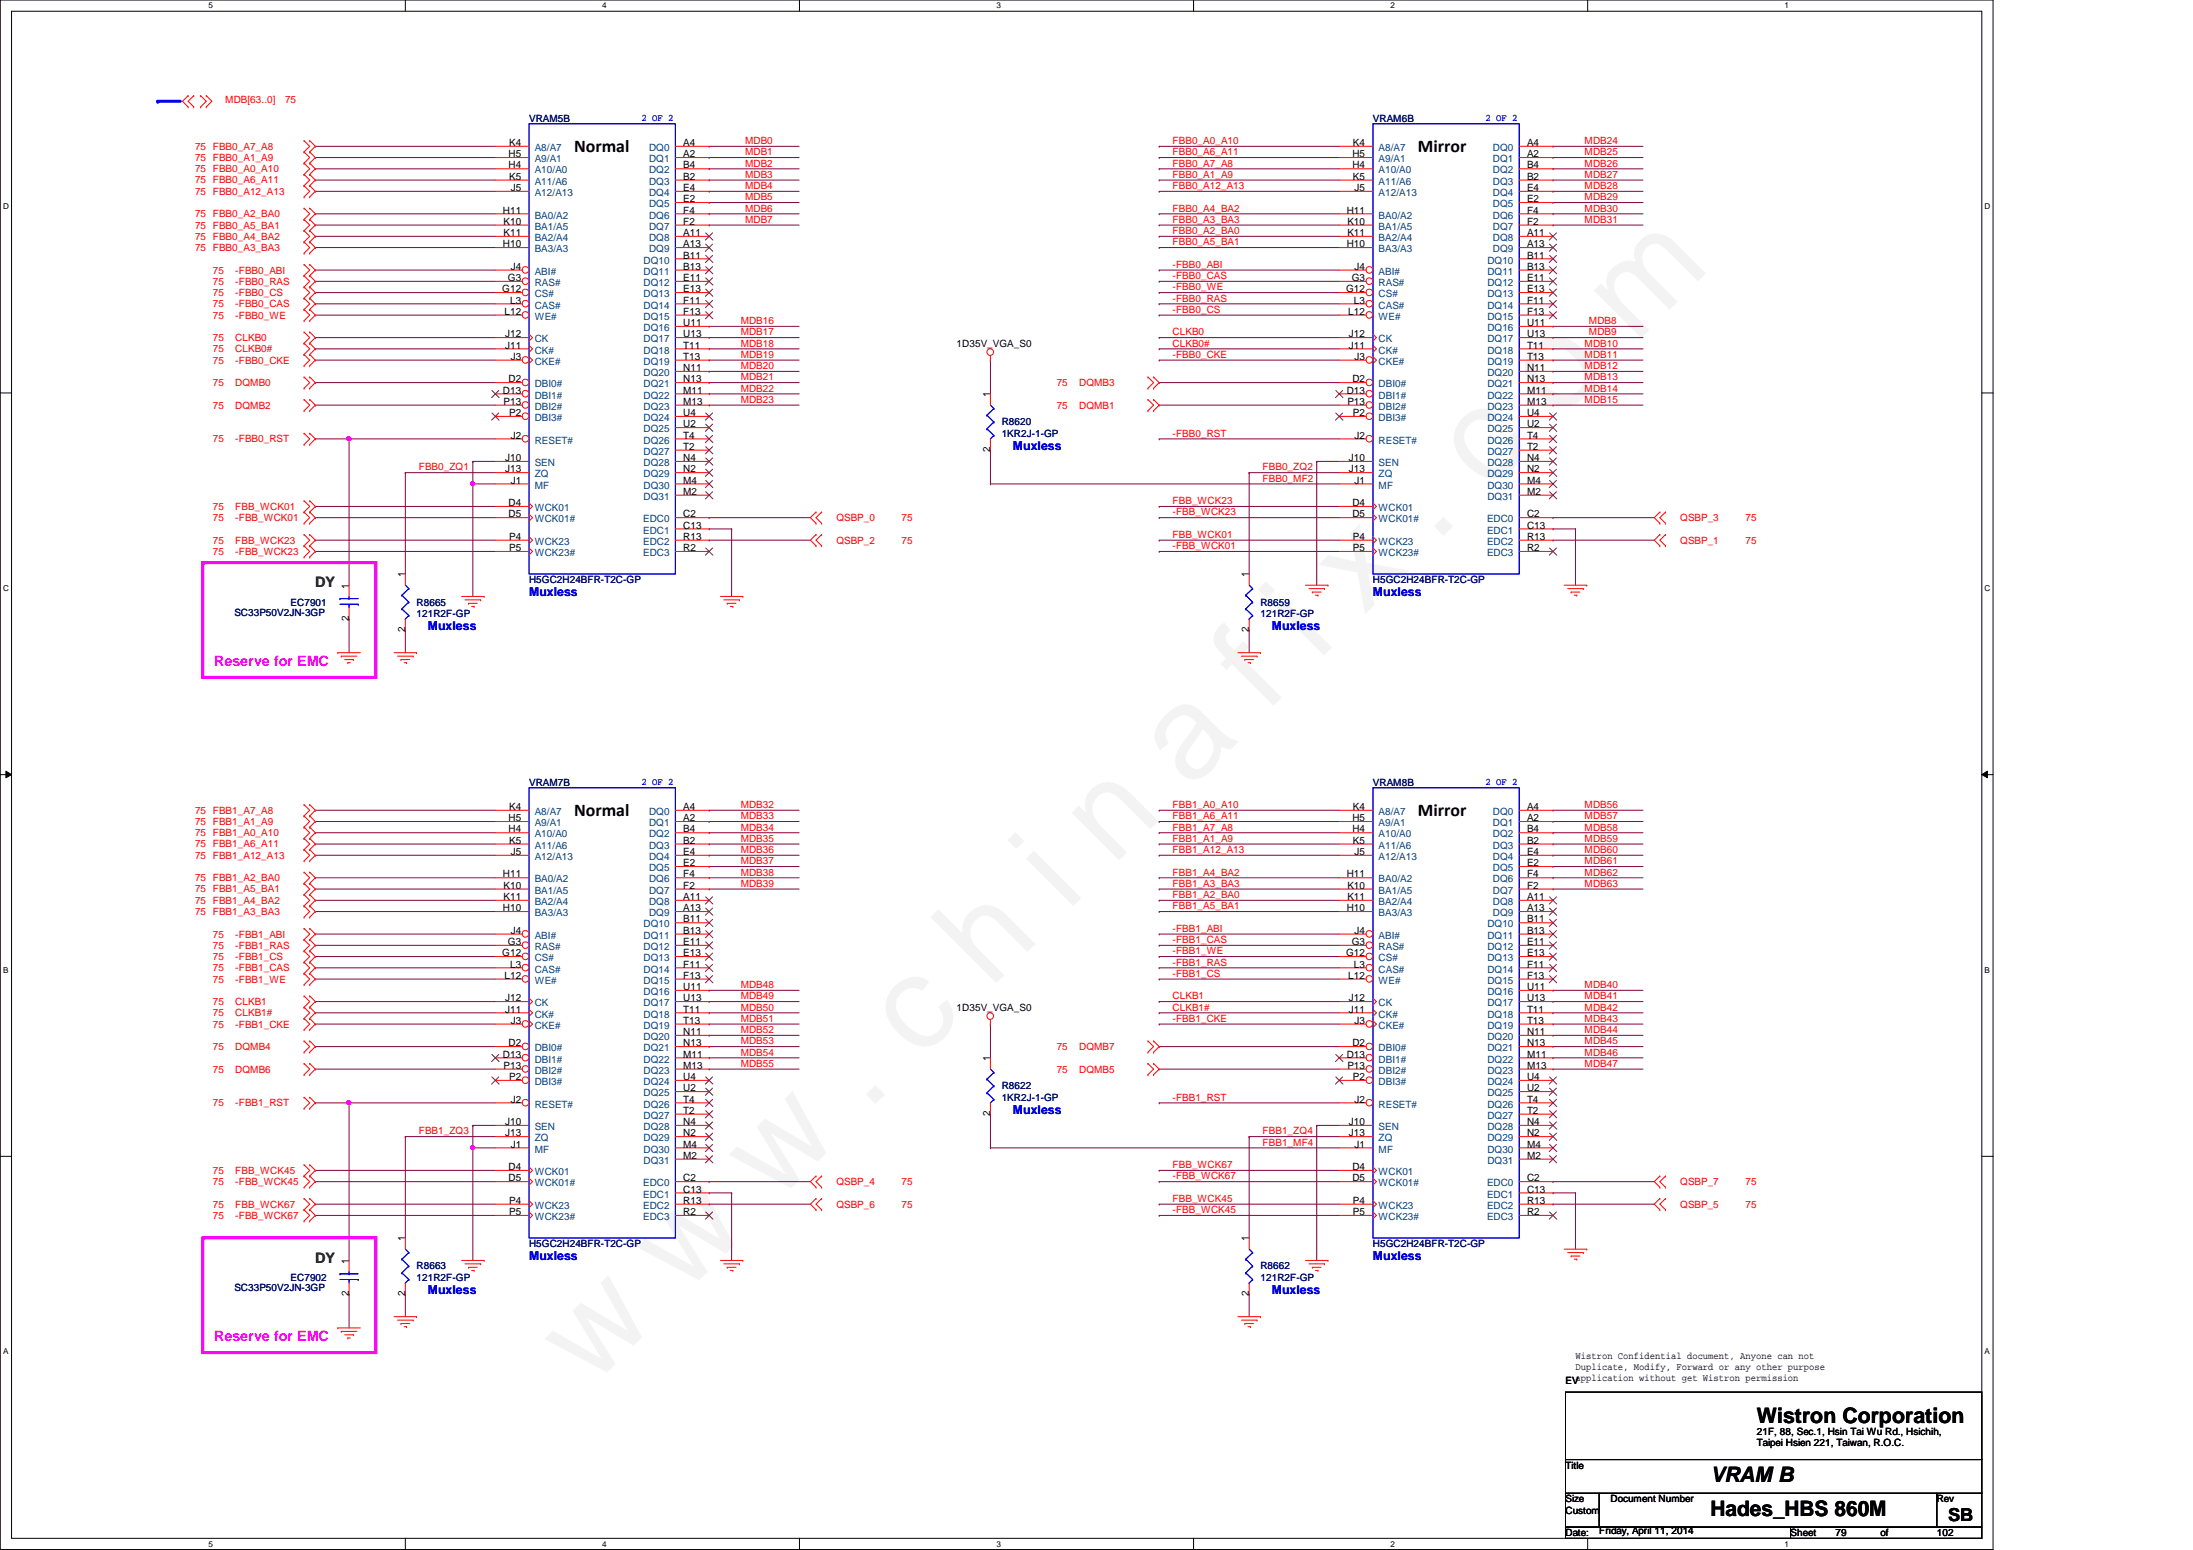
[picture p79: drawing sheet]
<svg xmlns="http://www.w3.org/2000/svg" width="297mm" height="210mm" viewBox="0 0 297 210" stroke-linecap="round" stroke-linejoin="round" font-family="sans-serif">
<defs><g id="words">
<text font-size="17.6" fill="#f00" x="80.1" y="188" transform="rotate(-45 80.1 188)">w w w . c h i n a f i x . c o m</text>
<g font-size="2.9">
<text x="238" y="192.7">Wistron Corporation</text>
<text x="231.7" y="200.7">VRAM B</text>
<text x="231.7" y="205.4">Hades_HBS 860M</text>
</g>
<g font-size="2.4">
<text x="77.8" y="20.6">Normal</text>
<text x="192.1" y="20.6">Mirror</text>
<text x="77.8" y="110.5">Normal</text>
<text x="192.1" y="110.5">Mirror</text>
<text x="263.9" y="206">SB</text>
</g>
<g font-size="1.9" fill="#008000">
<text x="42.7" y="79.5">DY</text>
<text x="42.7" y="171">DY</text>
</g>
<g font-size="1.9" fill="#f0f">
<text x="29" y="90.2">Reserve for EMC</text>
<text x="29" y="181.7">Reserve for EMC</text>
</g>
<g font-size="1.7" fill="#00f">
<text x="137.2" y="61">Muxless</text>
<text x="71.7" y="80.8">Muxless</text>
<text x="186" y="80.8">Muxless</text>
<text x="58" y="85.3">Muxless</text>
<text x="172.3" y="85.3">Muxless</text>
<text x="137.2" y="150.9">Muxless</text>
<text x="71.7" y="170.7">Muxless</text>
<text x="186" y="170.7">Muxless</text>
<text x="58" y="175.3">Muxless</text>
<text x="172.3" y="175.3">Muxless</text>
</g>
<g font-size="1.4" fill="#f00">
<text x="30.5" y="14">MDB[63..0]</text>
<text x="38.6" y="14">75</text>
<text x="26.4" y="23.3">75 FBB0_A0_A10</text>
<text x="26.4" y="21.8">75 FBB0_A1_A9</text>
<text x="26.4" y="20.3">75 FBB0_A7_A8</text>
<text x="100.9" y="21">MDB1</text>
<text x="100.9" y="22.6">MDB2</text>
<text x="100.9" y="19.5">MDB0</text>
<text x="158.8" y="19.5">FBB0_A0_A10</text>
<text x="158.8" y="21">FBB0_A6_A11</text>
<text x="158.8" y="22.6">FBB0_A7_A8</text>
<text x="214.6" y="19.5">MDB24</text>
<text x="214.6" y="22.6">MDB26</text>
<text x="214.6" y="21">MDB25</text>
<text x="26.4" y="29.4">75 FBB0_A2_BA0</text>
<text x="26.4" y="24.8">75 FBB0_A6_A11</text>
<text x="26.4" y="26.4">75 FBB0_A12_A13</text>
<text x="100.9" y="24.1">MDB3</text>
<text x="100.9" y="27.1">MDB5</text>
<text x="100.9" y="25.6">MDB4</text>
<text x="100.9" y="28.7">MDB6</text>
<text x="158.8" y="24.1">FBB0_A1_A9</text>
<text x="158.8" y="28.7">FBB0_A4_BA2</text>
<text x="158.8" y="25.6">FBB0_A12_A13</text>
<text x="214.6" y="28.7">MDB30</text>
<text x="214.6" y="24.1">MDB27</text>
<text x="214.6" y="25.6">MDB28</text>
<text x="214.6" y="27.1">MDB29</text>
<text x="26.4" y="34">75 FBB0_A3_BA3</text>
<text x="26.4" y="32.5">75 FBB0_A4_BA2</text>
<text x="26.4" y="30.9">75 FBB0_A5_BA1</text>
<text x="100.9" y="30.2">MDB7</text>
<text x="158.8" y="31.7">FBB0_A2_BA0</text>
<text x="158.8" y="30.2">FBB0_A3_BA3</text>
<text x="158.8" y="33.2">FBB0_A5_BA1</text>
<text x="214.6" y="30.2">MDB31</text>
<text x="28.8" y="38.6">75</text>
<text x="28.8" y="41.6">75</text>
<text x="28.8" y="40.1">75</text>
<text x="28.8" y="37">75</text>
<text x="31.9" y="38.6">-FBB0_RAS</text>
<text x="31.9" y="41.6">-FBB0_CAS</text>
<text x="31.9" y="40.1">-FBB0_CS</text>
<text x="31.9" y="37">-FBB0_ABI</text>
<text x="158.8" y="36.3">-FBB0_ABI</text>
<text x="158.8" y="40.9">-FBB0_RAS</text>
<text x="158.8" y="37.8">-FBB0_CAS</text>
<text x="158.8" y="39.3">-FBB0_WE</text>
<text x="28.8" y="43.1">75</text>
<text x="28.8" y="46.2">75</text>
<text x="28.8" y="47.7">75</text>
<text x="31.9" y="43.1">-FBB0_WE</text>
<text x="31.9" y="46.2">CLKB0</text>
<text x="31.9" y="47.7">CLKB0#</text>
<text x="100.3" y="43.9">MDB16</text>
<text x="100.3" y="46.9">MDB18</text>
<text x="100.3" y="45.4">MDB17</text>
<text x="158.8" y="42.4">-FBB0_CS</text>
<text x="158.8" y="45.4">CLKB0</text>
<text x="158.8" y="46.9">CLKB0#</text>
<text x="214.6" y="46.9">MDB10</text>
<text x="215.2" y="45.4">MDB9</text>
<text x="215.2" y="43.9">MDB8</text>
<text x="28.8" y="49.2">75</text>
<text x="28.8" y="52.3">75</text>
<text x="31.9" y="49.2">-FBB0_CKE</text>
<text x="31.9" y="52.3">DQMB0</text>
<text x="100.3" y="53">MDB22</text>
<text x="100.3" y="51.5">MDB21</text>
<text x="100.3" y="50">MDB20</text>
<text x="100.3" y="48.5">MDB19</text>
<text x="143.1" y="52.3">75</text>
<text x="146.2" y="52.3">DQMB3</text>
<text x="158.8" y="48.5">-FBB0_CKE</text>
<text x="214.6" y="48.5">MDB11</text>
<text x="214.6" y="53">MDB14</text>
<text x="214.6" y="51.5">MDB13</text>
<text x="214.6" y="50">MDB12</text>
<text x="28.8" y="59.9">75</text>
<text x="28.8" y="55.3">75</text>
<text x="31.9" y="59.9">-FBB0_RST</text>
<text x="31.9" y="55.3">DQMB2</text>
<text x="100.3" y="54.6">MDB23</text>
<text x="143.1" y="55.3">75</text>
<text x="146.2" y="55.3">DQMB1</text>
<text x="158.8" y="59.1">-FBB0_RST</text>
<text x="214.6" y="54.6">MDB15</text>
<text x="56.7" y="63.7">FBB0_ZQ1</text>
<text x="171" y="65.2">FBB0_MF2</text>
<text x="171" y="63.7">FBB0_ZQ2</text>
<text x="28.8" y="69">75</text>
<text x="28.8" y="70.6">75</text>
<text x="31.9" y="69">FBB_WCK01</text>
<text x="31.9" y="70.6">-FBB_WCK01</text>
<text x="113.3" y="70.6">QSBP_0</text>
<text x="122.1" y="70.6">75</text>
<text x="158.8" y="68.3">FBB_WCK23</text>
<text x="158.8" y="69.8">-FBB_WCK23</text>
<text x="227.6" y="70.6">QSBP_3</text>
<text x="236.4" y="70.6">75</text>
<text x="28.8" y="73.6">75</text>
<text x="28.8" y="75.1">75</text>
<text x="31.9" y="73.6">FBB_WCK23</text>
<text x="31.9" y="75.1">-FBB_WCK23</text>
<text x="113.3" y="73.6">QSBP_2</text>
<text x="122.1" y="73.6">75</text>
<text x="158.8" y="72.9">FBB_WCK01</text>
<text x="158.8" y="74.4">-FBB_WCK01</text>
<text x="227.6" y="73.6">QSBP_1</text>
<text x="236.4" y="73.6">75</text>
<text x="26.4" y="113.2">75 FBB1_A0_A10</text>
<text x="26.4" y="111.7">75 FBB1_A1_A9</text>
<text x="26.4" y="110.2">75 FBB1_A7_A8</text>
<text x="100.3" y="111">MDB33</text>
<text x="100.3" y="109.4">MDB32</text>
<text x="100.3" y="112.5">MDB34</text>
<text x="158.8" y="109.4">FBB1_A0_A10</text>
<text x="158.8" y="111">FBB1_A6_A11</text>
<text x="158.8" y="112.5">FBB1_A7_A8</text>
<text x="214.6" y="112.5">MDB58</text>
<text x="214.6" y="109.4">MDB56</text>
<text x="214.6" y="111">MDB57</text>
<text x="26.4" y="119.3">75 FBB1_A2_BA0</text>
<text x="26.4" y="114.8">75 FBB1_A6_A11</text>
<text x="26.4" y="116.3">75 FBB1_A12_A13</text>
<text x="100.3" y="115.5">MDB36</text>
<text x="100.3" y="118.6">MDB38</text>
<text x="100.3" y="117.1">MDB37</text>
<text x="100.3" y="114">MDB35</text>
<text x="158.8" y="114">FBB1_A1_A9</text>
<text x="158.8" y="118.6">FBB1_A4_BA2</text>
<text x="158.8" y="115.5">FBB1_A12_A13</text>
<text x="214.6" y="114">MDB59</text>
<text x="214.6" y="115.5">MDB60</text>
<text x="214.6" y="117.1">MDB61</text>
<text x="214.6" y="118.6">MDB62</text>
<text x="26.4" y="123.9">75 FBB1_A3_BA3</text>
<text x="26.4" y="122.4">75 FBB1_A4_BA2</text>
<text x="26.4" y="120.9">75 FBB1_A5_BA1</text>
<text x="100.3" y="120.1">MDB39</text>
<text x="158.8" y="121.6">FBB1_A2_BA0</text>
<text x="158.8" y="120.1">FBB1_A3_BA3</text>
<text x="158.8" y="123.1">FBB1_A5_BA1</text>
<text x="214.6" y="120.1">MDB63</text>
<text x="28.8" y="128.5">75</text>
<text x="28.8" y="131.5">75</text>
<text x="28.8" y="130">75</text>
<text x="28.8" y="127">75</text>
<text x="31.9" y="128.5">-FBB1_RAS</text>
<text x="31.9" y="131.5">-FBB1_CAS</text>
<text x="31.9" y="130">-FBB1_CS</text>
<text x="31.9" y="127">-FBB1_ABI</text>
<text x="158.8" y="126.2">-FBB1_ABI</text>
<text x="158.8" y="130.8">-FBB1_RAS</text>
<text x="158.8" y="127.7">-FBB1_CAS</text>
<text x="158.8" y="129.2">-FBB1_WE</text>
<text x="28.8" y="133.1">75</text>
<text x="28.8" y="136.1">75</text>
<text x="28.8" y="137.6">75</text>
<text x="31.9" y="133.1">-FBB1_WE</text>
<text x="31.9" y="136.1">CLKB1</text>
<text x="31.9" y="137.6">CLKB1#</text>
<text x="100.3" y="136.9">MDB50</text>
<text x="100.3" y="135.3">MDB49</text>
<text x="100.3" y="133.8">MDB48</text>
<text x="158.8" y="132.3">-FBB1_CS</text>
<text x="158.8" y="135.3">CLKB1</text>
<text x="158.8" y="136.9">CLKB1#</text>
<text x="214.6" y="133.8">MDB40</text>
<text x="214.6" y="135.3">MDB41</text>
<text x="214.6" y="136.9">MDB42</text>
<text x="28.8" y="139.1">75</text>
<text x="28.8" y="142.2">75</text>
<text x="31.9" y="139.1">-FBB1_CKE</text>
<text x="31.9" y="142.2">DQMB4</text>
<text x="100.3" y="141.4">MDB53</text>
<text x="100.3" y="139.9">MDB52</text>
<text x="100.3" y="143">MDB54</text>
<text x="100.3" y="138.4">MDB51</text>
<text x="143.1" y="142.2">75</text>
<text x="146.2" y="142.2">DQMB7</text>
<text x="158.8" y="138.4">-FBB1_CKE</text>
<text x="214.6" y="143">MDB46</text>
<text x="214.6" y="141.4">MDB45</text>
<text x="214.6" y="138.4">MDB43</text>
<text x="214.6" y="139.9">MDB44</text>
<text x="28.8" y="149.8">75</text>
<text x="28.8" y="145.2">75</text>
<text x="31.9" y="149.8">-FBB1_RST</text>
<text x="31.9" y="145.2">DQMB6</text>
<text x="100.3" y="144.5">MDB55</text>
<text x="143.1" y="145.2">75</text>
<text x="146.2" y="145.2">DQMB5</text>
<text x="158.8" y="149.1">-FBB1_RST</text>
<text x="214.6" y="144.5">MDB47</text>
<text x="56.7" y="153.6">FBB1_ZQ3</text>
<text x="171" y="155.2">FBB1_MF4</text>
<text x="171" y="153.6">FBB1_ZQ4</text>
<text x="28.8" y="159">75</text>
<text x="28.8" y="160.5">75</text>
<text x="31.9" y="159">FBB_WCK45</text>
<text x="31.9" y="160.5">-FBB_WCK45</text>
<text x="113.3" y="160.5">QSBP_4</text>
<text x="122.1" y="160.5">75</text>
<text x="158.8" y="158.2">FBB_WCK67</text>
<text x="158.8" y="159.7">-FBB_WCK67</text>
<text x="227.6" y="160.5">QSBP_7</text>
<text x="236.4" y="160.5">75</text>
<text x="28.8" y="163.5">75</text>
<text x="28.8" y="165.1">75</text>
<text x="31.9" y="163.5">FBB_WCK67</text>
<text x="31.9" y="165.1">-FBB_WCK67</text>
<text x="113.3" y="163.5">QSBP_6</text>
<text x="122.1" y="163.5">75</text>
<text x="158.8" y="162.8">FBB_WCK45</text>
<text x="158.8" y="164.3">-FBB_WCK45</text>
<text x="227.6" y="163.5">QSBP_5</text>
<text x="236.4" y="163.5">75</text>
</g>
<g font-size="1.4" fill="#000080">
<text x="71.7" y="16.5">VRAM5B</text>
<text x="186" y="16.5">VRAM6B</text>
<text x="135.7" y="57.6">R8620</text>
<text x="135.7" y="59.1">1KR2J-1-GP</text>
<text x="31.7" y="83.4">SC33P50V2JN-3GP</text>
<text x="39.4" y="82">EC7901</text>
<text x="56.4" y="82">R8665</text>
<text x="56.4" y="83.5">121R2F-GP</text>
<text x="71.7" y="79">H5GC2H24BFR-T2C-GP</text>
<text x="170.7" y="82">R8659</text>
<text x="170.7" y="83.5">121R2F-GP</text>
<text x="186" y="79">H5GC2H24BFR-T2C-GP</text>
<text x="71.7" y="106.4">VRAM7B</text>
<text x="186" y="106.4">VRAM8B</text>
<text x="135.7" y="147.5">R8622</text>
<text x="135.7" y="149.1">1KR2J-1-GP</text>
<text x="39.4" y="173.4">EC7902</text>
<text x="56.4" y="171.9">R8663</text>
<text x="56.4" y="173.4">121R2F-GP</text>
<text x="71.7" y="168.9">H5GC2H24BFR-T2C-GP</text>
<text x="170.7" y="171.9">R8662</text>
<text x="170.7" y="173.4">121R2F-GP</text>
<text x="186" y="168.9">H5GC2H24BFR-T2C-GP</text>
<text x="31.7" y="174.8">SC33P50V2JN-3GP</text>
</g>
<g font-size="1.4" fill="#00f">
<text x="86.9" y="16.4">2 OF 2</text>
<text x="201.2" y="16.4">2 OF 2</text>
<text x="86.9" y="106.3">2 OF 2</text>
<text x="201.2" y="106.3">2 OF 2</text>
</g>
<g font-size="1.4">
<text x="68.9" y="22.8">H4</text>
<text x="68.9" y="21.3">H5</text>
<text x="69" y="19.8">K4</text>
<text x="92.5" y="19.8">A4</text>
<text x="92.5" y="21.3">A2</text>
<text x="92.5" y="22.8">B4</text>
<text x="183.2" y="22.8">H4</text>
<text x="183.2" y="21.3">H5</text>
<text x="183.3" y="19.8">K4</text>
<text x="206.8" y="19.8">A4</text>
<text x="206.8" y="21.3">A2</text>
<text x="206.8" y="22.8">B4</text>
<text x="68.1" y="28.9">H11</text>
<text x="69" y="24.3">K5</text>
<text x="69.2" y="25.9">J5</text>
<text x="92.5" y="24.3">B2</text>
<text x="92.5" y="25.9">E4</text>
<text x="92.5" y="27.4">E2</text>
<text x="92.5" y="28.9">F4</text>
<text x="182.4" y="28.9">H11</text>
<text x="183.3" y="24.3">K5</text>
<text x="183.5" y="25.9">J5</text>
<text x="206.8" y="24.3">B2</text>
<text x="206.8" y="25.9">E4</text>
<text x="206.8" y="27.4">E2</text>
<text x="206.8" y="28.9">F4</text>
<text x="68.1" y="33.5">H10</text>
<text x="68.2" y="30.4">K10</text>
<text x="68.2" y="32">K11</text>
<text x="92.5" y="35">B11</text>
<text x="92.5" y="30.4">F2</text>
<text x="92.5" y="32">A11</text>
<text x="92.5" y="33.5">A13</text>
<text x="182.4" y="33.5">H10</text>
<text x="182.5" y="30.4">K10</text>
<text x="182.5" y="32">K11</text>
<text x="206.8" y="35">B11</text>
<text x="206.8" y="30.4">F2</text>
<text x="206.8" y="32">A11</text>
<text x="206.8" y="33.5">A13</text>
<text x="68" y="39.6">G12</text>
<text x="68.8" y="38.1">G3</text>
<text x="69.1" y="41.1">L3</text>
<text x="69.2" y="36.5">J4</text>
<text x="92.5" y="36.5">B13</text>
<text x="92.5" y="38.1">E11</text>
<text x="92.5" y="39.6">E13</text>
<text x="92.5" y="41.1">F11</text>
<text x="182.3" y="39.6">G12</text>
<text x="183.1" y="38.1">G3</text>
<text x="183.4" y="41.1">L3</text>
<text x="183.5" y="36.5">J4</text>
<text x="206.8" y="36.5">B13</text>
<text x="206.8" y="38.1">E11</text>
<text x="206.8" y="39.6">E13</text>
<text x="206.8" y="41.1">F11</text>
<text x="68.3" y="42.6">L12</text>
<text x="68.4" y="47.2">J11</text>
<text x="68.4" y="45.7">J12</text>
<text x="92.5" y="42.6">F13</text>
<text x="92.5" y="44.2">U11</text>
<text x="92.5" y="45.7">U13</text>
<text x="92.5" y="47.2">T11</text>
<text x="129.6" y="46.9">1D35V_VGA_S0</text>
<text x="182.6" y="42.6">L12</text>
<text x="182.7" y="47.2">J11</text>
<text x="182.7" y="45.7">J12</text>
<text x="206.8" y="42.6">F13</text>
<text x="206.8" y="44.2">U11</text>
<text x="206.8" y="45.7">U13</text>
<text x="206.8" y="47.2">T11</text>
<text x="68.1" y="53.3">D13</text>
<text x="68.9" y="51.8">D2</text>
<text x="69.2" y="48.7">J3</text>
<text x="92.5" y="48.7">T13</text>
<text x="92.5" y="50.2">N11</text>
<text x="92.5" y="51.8">N13</text>
<text x="92.5" y="53.3">M11</text>
<text x="134.1" y="53.8" transform="rotate(-90 134.1 53.8)">1</text>
<text x="182.4" y="53.3">D13</text>
<text x="183.2" y="51.8">D2</text>
<text x="183.5" y="48.7">J3</text>
<text x="206.8" y="48.7">T13</text>
<text x="206.8" y="50.2">N11</text>
<text x="206.8" y="51.8">N13</text>
<text x="206.8" y="53.3">M11</text>
<text x="68.2" y="54.8">P13</text>
<text x="69" y="56.3">P2</text>
<text x="69.2" y="59.4">J2</text>
<text x="92.5" y="54.8">M13</text>
<text x="92.5" y="56.3">U4</text>
<text x="92.5" y="57.9">U2</text>
<text x="92.5" y="59.4">T4</text>
<text x="182.5" y="54.8">P13</text>
<text x="183.3" y="56.3">P2</text>
<text x="183.5" y="59.4">J2</text>
<text x="206.8" y="54.8">M13</text>
<text x="206.8" y="56.3">U4</text>
<text x="206.8" y="57.9">U2</text>
<text x="206.8" y="59.4">T4</text>
<text x="68.4" y="64">J13</text>
<text x="68.4" y="62.4">J10</text>
<text x="69.2" y="65.5">J1</text>
<text x="92.5" y="60.9">T2</text>
<text x="92.5" y="62.4">N4</text>
<text x="92.5" y="64">N2</text>
<text x="92.5" y="65.5">M4</text>
<text x="134.1" y="61.3" transform="rotate(-90 134.1 61.3)">2</text>
<text x="182.7" y="64">J13</text>
<text x="182.7" y="62.4">J10</text>
<text x="183.5" y="65.5">J1</text>
<text x="206.8" y="60.9">T2</text>
<text x="206.8" y="62.4">N4</text>
<text x="206.8" y="64">N2</text>
<text x="206.8" y="65.5">M4</text>
<text x="68.9" y="70.1">D5</text>
<text x="68.9" y="68.5">D4</text>
<text x="92.5" y="67">M2</text>
<text x="92.5" y="70.1">C2</text>
<text x="92.5" y="71.6">C13</text>
<text x="183.2" y="70.1">D5</text>
<text x="183.2" y="68.5">D4</text>
<text x="206.8" y="67">M2</text>
<text x="206.8" y="70.1">C2</text>
<text x="206.8" y="71.6">C13</text>
<text x="69" y="73.1">P4</text>
<text x="69" y="74.6">P5</text>
<text x="92.5" y="73.1">R13</text>
<text x="92.5" y="74.6">R2</text>
<text x="183.3" y="73.1">P4</text>
<text x="183.3" y="74.6">P5</text>
<text x="206.8" y="73.1">R13</text>
<text x="206.8" y="74.6">R2</text>
<text x="47.2" y="79.7" transform="rotate(-90 47.2 79.7)">1</text>
<text x="54.9" y="78.2" transform="rotate(-90 54.9 78.2)">1</text>
<text x="169.2" y="78.2" transform="rotate(-90 169.2 78.2)">1</text>
<text x="47.2" y="84.1" transform="rotate(-90 47.2 84.1)">2</text>
<text x="54.9" y="85.6" transform="rotate(-90 54.9 85.6)">2</text>
<text x="169.2" y="85.6" transform="rotate(-90 169.2 85.6)">2</text>
<text x="68.9" y="112.7">H4</text>
<text x="68.9" y="111.2">H5</text>
<text x="69" y="109.7">K4</text>
<text x="92.5" y="109.7">A4</text>
<text x="92.5" y="111.2">A2</text>
<text x="92.5" y="112.7">B4</text>
<text x="183.2" y="112.7">H4</text>
<text x="183.2" y="111.2">H5</text>
<text x="183.3" y="109.7">K4</text>
<text x="206.8" y="109.7">A4</text>
<text x="206.8" y="111.2">A2</text>
<text x="206.8" y="112.7">B4</text>
<text x="68.1" y="118.8">H11</text>
<text x="69" y="114.3">K5</text>
<text x="69.2" y="115.8">J5</text>
<text x="92.5" y="114.3">B2</text>
<text x="92.5" y="115.8">E4</text>
<text x="92.5" y="117.3">E2</text>
<text x="92.5" y="118.8">F4</text>
<text x="182.4" y="118.8">H11</text>
<text x="183.3" y="114.3">K5</text>
<text x="183.5" y="115.8">J5</text>
<text x="206.8" y="114.3">B2</text>
<text x="206.8" y="115.8">E4</text>
<text x="206.8" y="117.3">E2</text>
<text x="206.8" y="118.8">F4</text>
<text x="68.1" y="123.4">H10</text>
<text x="68.2" y="120.4">K10</text>
<text x="68.2" y="121.9">K11</text>
<text x="92.5" y="124.9">B11</text>
<text x="92.5" y="120.4">F2</text>
<text x="92.5" y="121.9">A11</text>
<text x="92.5" y="123.4">A13</text>
<text x="182.4" y="123.4">H10</text>
<text x="182.5" y="120.4">K10</text>
<text x="182.5" y="121.9">K11</text>
<text x="206.8" y="124.9">B11</text>
<text x="206.8" y="120.4">F2</text>
<text x="206.8" y="121.9">A11</text>
<text x="206.8" y="123.4">A13</text>
<text x="68" y="129.5">G12</text>
<text x="68.8" y="128">G3</text>
<text x="69.1" y="131">L3</text>
<text x="69.2" y="126.4">J4</text>
<text x="92.5" y="126.4">B13</text>
<text x="92.5" y="128">E11</text>
<text x="92.5" y="129.5">E13</text>
<text x="92.5" y="131">F11</text>
<text x="182.3" y="129.5">G12</text>
<text x="183.1" y="128">G3</text>
<text x="183.4" y="131">L3</text>
<text x="183.5" y="126.4">J4</text>
<text x="206.8" y="126.4">B13</text>
<text x="206.8" y="128">E11</text>
<text x="206.8" y="129.5">E13</text>
<text x="206.8" y="131">F11</text>
<text x="68.3" y="132.5">L12</text>
<text x="68.4" y="137.1">J11</text>
<text x="68.4" y="135.6">J12</text>
<text x="92.5" y="132.5">F13</text>
<text x="92.5" y="134.1">U11</text>
<text x="92.5" y="135.6">U13</text>
<text x="92.5" y="137.1">T11</text>
<text x="129.6" y="136.9">1D35V_VGA_S0</text>
<text x="182.6" y="132.5">L12</text>
<text x="182.7" y="137.1">J11</text>
<text x="182.7" y="135.6">J12</text>
<text x="206.8" y="132.5">F13</text>
<text x="206.8" y="134.1">U11</text>
<text x="206.8" y="135.6">U13</text>
<text x="206.8" y="137.1">T11</text>
<text x="68.1" y="143.2">D13</text>
<text x="68.9" y="141.7">D2</text>
<text x="69.2" y="138.6">J3</text>
<text x="92.5" y="138.6">T13</text>
<text x="92.5" y="140.2">N11</text>
<text x="92.5" y="141.7">N13</text>
<text x="92.5" y="143.2">M11</text>
<text x="134.1" y="143.7" transform="rotate(-90 134.1 143.7)">1</text>
<text x="182.4" y="143.2">D13</text>
<text x="183.2" y="141.7">D2</text>
<text x="183.5" y="138.6">J3</text>
<text x="206.8" y="138.6">T13</text>
<text x="206.8" y="140.2">N11</text>
<text x="206.8" y="141.7">N13</text>
<text x="206.8" y="143.2">M11</text>
<text x="68.2" y="144.7">P13</text>
<text x="69" y="146.3">P2</text>
<text x="69.2" y="149.3">J2</text>
<text x="92.5" y="144.7">M13</text>
<text x="92.5" y="146.3">U4</text>
<text x="92.5" y="147.8">U2</text>
<text x="92.5" y="149.3">T4</text>
<text x="182.5" y="144.7">P13</text>
<text x="183.3" y="146.3">P2</text>
<text x="183.5" y="149.3">J2</text>
<text x="206.8" y="144.7">M13</text>
<text x="206.8" y="146.3">U4</text>
<text x="206.8" y="147.8">U2</text>
<text x="206.8" y="149.3">T4</text>
<text x="68.4" y="153.9">J13</text>
<text x="68.4" y="152.4">J10</text>
<text x="69.2" y="155.4">J1</text>
<text x="92.5" y="150.8">T2</text>
<text x="92.5" y="152.4">N4</text>
<text x="92.5" y="153.9">N2</text>
<text x="92.5" y="155.4">M4</text>
<text x="134.1" y="151.2" transform="rotate(-90 134.1 151.2)">2</text>
<text x="182.7" y="153.9">J13</text>
<text x="182.7" y="152.4">J10</text>
<text x="183.5" y="155.4">J1</text>
<text x="206.8" y="150.8">T2</text>
<text x="206.8" y="152.4">N4</text>
<text x="206.8" y="153.9">N2</text>
<text x="206.8" y="155.4">M4</text>
<text x="68.9" y="160">D5</text>
<text x="68.9" y="158.5">D4</text>
<text x="92.5" y="156.9">M2</text>
<text x="92.5" y="160">C2</text>
<text x="92.5" y="161.5">C13</text>
<text x="183.2" y="160">D5</text>
<text x="183.2" y="158.5">D4</text>
<text x="206.8" y="156.9">M2</text>
<text x="206.8" y="160">C2</text>
<text x="206.8" y="161.5">C13</text>
<text x="69" y="163">P4</text>
<text x="69" y="164.5">P5</text>
<text x="92.5" y="163">R13</text>
<text x="92.5" y="164.5">R2</text>
<text x="183.3" y="163">P4</text>
<text x="183.3" y="164.5">P5</text>
<text x="206.8" y="163">R13</text>
<text x="206.8" y="164.5">R2</text>
<text x="47.2" y="171.2" transform="rotate(-90 47.2 171.2)">1</text>
<text x="54.9" y="168.1" transform="rotate(-90 54.9 168.1)">1</text>
<text x="169.2" y="168.1" transform="rotate(-90 169.2 168.1)">1</text>
<text x="47.2" y="175.6" transform="rotate(-90 47.2 175.6)">2</text>
<text x="54.9" y="175.6" transform="rotate(-90 54.9 175.6)">2</text>
<text x="169.2" y="175.6" transform="rotate(-90 169.2 175.6)">2</text>
<text x="213.4" y="184">Wistron Confidential document, Anyone can not</text>
<text x="213.4" y="185.5">Duplicate, Modify, Forward or any other purpose</text>
<text x="212" y="187.5">EV</text>
<text x="213.4" y="187.1">application without get Wistron permission</text>
<text x="238" y="194.3">21F, 88, Sec.1, Hsin Tai Wu Rd., Hsichih,</text>
<text x="238" y="195.9">Taipei Hsien 221, Taiwan, R.O.C.</text>
<text x="212" y="198.9">Title</text>
<text x="212" y="203.5">Size</text>
<text x="218.1" y="203.5">Document Number</text>
<text x="262.3" y="203.5">Rev</text>
<text x="212" y="208">Date:</text>
<text x="212" y="205">Custom</text>
<text x="216.6" y="207.7">Friday, April 11, 2014</text>
<text x="242.5" y="208">Sheet</text>
<text x="248.6" y="208">79</text>
<text x="254.7" y="208">of</text>
<text x="262.3" y="208">102</text>
</g>
<g font-size="1.4" fill="#004080">
<text x="72.4" y="23.5">A10/A0</text>
<text x="72.4" y="22">A9/A1</text>
<text x="72.4" y="20.4">A8/A7</text>
<text x="87.9" y="20.4">DQ0</text>
<text x="87.9" y="22">DQ1</text>
<text x="87.9" y="23.5">DQ2</text>
<text x="186.7" y="23.5">A10/A0</text>
<text x="186.7" y="22">A9/A1</text>
<text x="186.7" y="20.4">A8/A7</text>
<text x="202.2" y="20.4">DQ0</text>
<text x="202.2" y="22">DQ1</text>
<text x="202.2" y="23.5">DQ2</text>
<text x="72.4" y="26.5">A12/A13</text>
<text x="72.4" y="29.6">BA0/A2</text>
<text x="72.4" y="25">A11/A6</text>
<text x="87.9" y="25">DQ3</text>
<text x="87.9" y="26.5">DQ4</text>
<text x="87.9" y="28.1">DQ5</text>
<text x="87.9" y="29.6">DQ6</text>
<text x="186.7" y="26.5">A12/A13</text>
<text x="186.7" y="29.6">BA0/A2</text>
<text x="186.7" y="25">A11/A6</text>
<text x="202.2" y="25">DQ3</text>
<text x="202.2" y="26.5">DQ4</text>
<text x="202.2" y="28.1">DQ5</text>
<text x="202.2" y="29.6">DQ6</text>
<text x="72.4" y="34.2">BA3/A3</text>
<text x="72.4" y="31.1">BA1/A5</text>
<text x="72.4" y="32.6">BA2/A4</text>
<text x="87.2" y="35.7">DQ10</text>
<text x="87.9" y="31.1">DQ7</text>
<text x="87.9" y="32.6">DQ8</text>
<text x="87.9" y="34.2">DQ9</text>
<text x="186.7" y="34.2">BA3/A3</text>
<text x="186.7" y="31.1">BA1/A5</text>
<text x="186.7" y="32.6">BA2/A4</text>
<text x="201.5" y="35.7">DQ10</text>
<text x="202.2" y="31.1">DQ7</text>
<text x="202.2" y="32.6">DQ8</text>
<text x="202.2" y="34.2">DQ9</text>
<text x="72.4" y="38.7">RAS#</text>
<text x="72.4" y="40.3">CS#</text>
<text x="72.4" y="37.2">ABI#</text>
<text x="72.4" y="41.8">CAS#</text>
<text x="87.2" y="37.2">DQ11</text>
<text x="87.2" y="38.7">DQ12</text>
<text x="87.2" y="40.3">DQ13</text>
<text x="87.2" y="41.8">DQ14</text>
<text x="186.7" y="38.7">RAS#</text>
<text x="186.7" y="40.3">CS#</text>
<text x="186.7" y="37.2">ABI#</text>
<text x="186.7" y="41.8">CAS#</text>
<text x="201.5" y="37.2">DQ11</text>
<text x="201.5" y="38.7">DQ12</text>
<text x="201.5" y="40.3">DQ13</text>
<text x="201.5" y="41.8">DQ14</text>
<text x="72.4" y="43.3">WE#</text>
<text x="72.4" y="47.9">CK#</text>
<text x="72.4" y="46.4">CK</text>
<text x="87.2" y="43.3">DQ15</text>
<text x="87.2" y="44.8">DQ16</text>
<text x="87.2" y="46.4">DQ17</text>
<text x="87.2" y="47.9">DQ18</text>
<text x="186.7" y="43.3">WE#</text>
<text x="186.7" y="47.9">CK#</text>
<text x="186.7" y="46.4">CK</text>
<text x="201.5" y="43.3">DQ15</text>
<text x="201.5" y="44.8">DQ16</text>
<text x="201.5" y="46.4">DQ17</text>
<text x="201.5" y="47.9">DQ18</text>
<text x="72.4" y="52.5">DBI0#</text>
<text x="72.4" y="54">DBI1#</text>
<text x="72.4" y="49.4">CKE#</text>
<text x="87.2" y="49.4">DQ19</text>
<text x="87.2" y="50.9">DQ20</text>
<text x="87.2" y="52.5">DQ21</text>
<text x="87.2" y="54">DQ22</text>
<text x="186.7" y="52.5">DBI0#</text>
<text x="186.7" y="54">DBI1#</text>
<text x="186.7" y="49.4">CKE#</text>
<text x="201.5" y="49.4">DQ19</text>
<text x="201.5" y="50.9">DQ20</text>
<text x="201.5" y="52.5">DQ21</text>
<text x="201.5" y="54">DQ22</text>
<text x="72.4" y="57">DBI3#</text>
<text x="72.4" y="55.5">DBI2#</text>
<text x="87.2" y="55.5">DQ23</text>
<text x="87.2" y="57">DQ24</text>
<text x="87.2" y="58.5">DQ25</text>
<text x="186.7" y="57">DBI3#</text>
<text x="186.7" y="55.5">DBI2#</text>
<text x="201.5" y="55.5">DQ23</text>
<text x="201.5" y="57">DQ24</text>
<text x="201.5" y="58.5">DQ25</text>
<text x="72.4" y="64.6">ZQ</text>
<text x="72.4" y="60.1">RESET#</text>
<text x="72.4" y="63.1">SEN</text>
<text x="87.2" y="60.1">DQ26</text>
<text x="87.2" y="61.6">DQ27</text>
<text x="87.2" y="63.1">DQ28</text>
<text x="87.2" y="64.6">DQ29</text>
<text x="186.7" y="64.6">ZQ</text>
<text x="186.7" y="60.1">RESET#</text>
<text x="186.7" y="63.1">SEN</text>
<text x="201.5" y="60.1">DQ26</text>
<text x="201.5" y="61.6">DQ27</text>
<text x="201.5" y="63.1">DQ28</text>
<text x="201.5" y="64.6">DQ29</text>
<text x="72.4" y="70.7">WCK01#</text>
<text x="72.4" y="69.2">WCK01</text>
<text x="72.4" y="66.2">MF</text>
<text x="87.1" y="70.7">EDC0</text>
<text x="87.2" y="66.2">DQ30</text>
<text x="87.2" y="67.7">DQ31</text>
<text x="186.7" y="70.7">WCK01#</text>
<text x="186.7" y="69.2">WCK01</text>
<text x="186.7" y="66.2">MF</text>
<text x="201.4" y="70.7">EDC0</text>
<text x="201.5" y="66.2">DQ30</text>
<text x="201.5" y="67.7">DQ31</text>
<text x="72.4" y="73.8">WCK23</text>
<text x="72.4" y="75.3">WCK23#</text>
<text x="87.1" y="72.3">EDC1</text>
<text x="87.1" y="73.8">EDC2</text>
<text x="87.1" y="75.3">EDC3</text>
<text x="186.7" y="73.8">WCK23</text>
<text x="186.7" y="75.3">WCK23#</text>
<text x="201.4" y="72.3">EDC1</text>
<text x="201.4" y="73.8">EDC2</text>
<text x="201.4" y="75.3">EDC3</text>
<text x="72.4" y="113.4">A10/A0</text>
<text x="72.4" y="111.9">A9/A1</text>
<text x="72.4" y="110.4">A8/A7</text>
<text x="87.9" y="110.4">DQ0</text>
<text x="87.9" y="111.9">DQ1</text>
<text x="87.9" y="113.4">DQ2</text>
<text x="186.7" y="113.4">A10/A0</text>
<text x="186.7" y="111.9">A9/A1</text>
<text x="186.7" y="110.4">A8/A7</text>
<text x="202.2" y="110.4">DQ0</text>
<text x="202.2" y="111.9">DQ1</text>
<text x="202.2" y="113.4">DQ2</text>
<text x="72.4" y="116.5">A12/A13</text>
<text x="72.4" y="119.5">BA0/A2</text>
<text x="72.4" y="114.9">A11/A6</text>
<text x="87.9" y="114.9">DQ3</text>
<text x="87.9" y="116.5">DQ4</text>
<text x="87.9" y="118">DQ5</text>
<text x="87.9" y="119.5">DQ6</text>
<text x="186.7" y="116.5">A12/A13</text>
<text x="186.7" y="119.5">BA0/A2</text>
<text x="186.7" y="114.9">A11/A6</text>
<text x="202.2" y="114.9">DQ3</text>
<text x="202.2" y="116.5">DQ4</text>
<text x="202.2" y="118">DQ5</text>
<text x="202.2" y="119.5">DQ6</text>
<text x="72.4" y="124.1">BA3/A3</text>
<text x="72.4" y="121">BA1/A5</text>
<text x="72.4" y="122.6">BA2/A4</text>
<text x="87.2" y="125.6">DQ10</text>
<text x="87.9" y="121">DQ7</text>
<text x="87.9" y="122.6">DQ8</text>
<text x="87.9" y="124.1">DQ9</text>
<text x="186.7" y="124.1">BA3/A3</text>
<text x="186.7" y="121">BA1/A5</text>
<text x="186.7" y="122.6">BA2/A4</text>
<text x="201.5" y="125.6">DQ10</text>
<text x="202.2" y="121">DQ7</text>
<text x="202.2" y="122.6">DQ8</text>
<text x="202.2" y="124.1">DQ9</text>
<text x="72.4" y="128.7">RAS#</text>
<text x="72.4" y="130.2">CS#</text>
<text x="72.4" y="127.1">ABI#</text>
<text x="72.4" y="131.7">CAS#</text>
<text x="87.2" y="127.1">DQ11</text>
<text x="87.2" y="128.7">DQ12</text>
<text x="87.2" y="130.2">DQ13</text>
<text x="87.2" y="131.7">DQ14</text>
<text x="186.7" y="128.7">RAS#</text>
<text x="186.7" y="130.2">CS#</text>
<text x="186.7" y="127.1">ABI#</text>
<text x="186.7" y="131.7">CAS#</text>
<text x="201.5" y="127.1">DQ11</text>
<text x="201.5" y="128.7">DQ12</text>
<text x="201.5" y="130.2">DQ13</text>
<text x="201.5" y="131.7">DQ14</text>
<text x="72.4" y="133.2">WE#</text>
<text x="72.4" y="137.8">CK#</text>
<text x="72.4" y="136.3">CK</text>
<text x="87.2" y="133.2">DQ15</text>
<text x="87.2" y="134.7">DQ16</text>
<text x="87.2" y="136.3">DQ17</text>
<text x="87.2" y="137.8">DQ18</text>
<text x="186.7" y="133.2">WE#</text>
<text x="186.7" y="137.8">CK#</text>
<text x="186.7" y="136.3">CK</text>
<text x="201.5" y="133.2">DQ15</text>
<text x="201.5" y="134.7">DQ16</text>
<text x="201.5" y="136.3">DQ17</text>
<text x="201.5" y="137.8">DQ18</text>
<text x="72.4" y="142.4">DBI0#</text>
<text x="72.4" y="143.9">DBI1#</text>
<text x="72.4" y="139.3">CKE#</text>
<text x="87.2" y="139.3">DQ19</text>
<text x="87.2" y="140.8">DQ20</text>
<text x="87.2" y="142.4">DQ21</text>
<text x="87.2" y="143.9">DQ22</text>
<text x="186.7" y="142.4">DBI0#</text>
<text x="186.7" y="143.9">DBI1#</text>
<text x="186.7" y="139.3">CKE#</text>
<text x="201.5" y="139.3">DQ19</text>
<text x="201.5" y="140.8">DQ20</text>
<text x="201.5" y="142.4">DQ21</text>
<text x="201.5" y="143.9">DQ22</text>
<text x="72.4" y="146.9">DBI3#</text>
<text x="72.4" y="145.4">DBI2#</text>
<text x="72.4" y="150">RESET#</text>
<text x="87.2" y="145.4">DQ23</text>
<text x="87.2" y="146.9">DQ24</text>
<text x="87.2" y="148.5">DQ25</text>
<text x="87.2" y="150">DQ26</text>
<text x="186.7" y="146.9">DBI3#</text>
<text x="186.7" y="145.4">DBI2#</text>
<text x="186.7" y="150">RESET#</text>
<text x="201.5" y="145.4">DQ23</text>
<text x="201.5" y="146.9">DQ24</text>
<text x="201.5" y="148.5">DQ25</text>
<text x="201.5" y="150">DQ26</text>
<text x="72.4" y="154.6">ZQ</text>
<text x="72.4" y="153">SEN</text>
<text x="87.2" y="151.5">DQ27</text>
<text x="87.2" y="153">DQ28</text>
<text x="87.2" y="154.6">DQ29</text>
<text x="186.7" y="154.6">ZQ</text>
<text x="186.7" y="153">SEN</text>
<text x="201.5" y="151.5">DQ27</text>
<text x="201.5" y="153">DQ28</text>
<text x="201.5" y="154.6">DQ29</text>
<text x="72.4" y="160.7">WCK01#</text>
<text x="72.4" y="159.1">WCK01</text>
<text x="72.4" y="156.1">MF</text>
<text x="87.1" y="160.7">EDC0</text>
<text x="87.2" y="156.1">DQ30</text>
<text x="87.2" y="157.6">DQ31</text>
<text x="186.7" y="160.7">WCK01#</text>
<text x="186.7" y="159.1">WCK01</text>
<text x="186.7" y="156.1">MF</text>
<text x="201.4" y="160.7">EDC0</text>
<text x="201.5" y="156.1">DQ30</text>
<text x="201.5" y="157.6">DQ31</text>
<text x="72.4" y="163.7">WCK23</text>
<text x="72.4" y="165.2">WCK23#</text>
<text x="87.1" y="162.2">EDC1</text>
<text x="87.1" y="163.7">EDC2</text>
<text x="87.1" y="165.2">EDC3</text>
<text x="186.7" y="163.7">WCK23</text>
<text x="186.7" y="165.2">WCK23#</text>
<text x="201.4" y="162.2">EDC1</text>
<text x="201.4" y="163.7">EDC2</text>
<text x="201.4" y="165.2">EDC3</text>
</g>
<g font-size="1.1">
<text x="28.2" y="1.1">5</text>
<text x="81.6" y="1.1">4</text>
<text x="135" y="1.1">3</text>
<text x="188.3" y="1.1">2</text>
<text x="241.7" y="1.1">1</text>
<text x=".4" y="28.3">D</text>
<text x="268.8" y="28.3">D</text>
<text x=".4" y="80">C</text>
<text x="268.8" y="80">C</text>
<text x=".4" y="131.7">B</text>
<text x="268.8" y="131.7">B</text>
<text x=".4" y="183.4">A</text>
<text x="268.8" y="183.4">A</text>
<text x="28.2" y="209.5">5</text>
<text x="81.6" y="209.5">4</text>
<text x="135" y="209.5">3</text>
<text x="188.3" y="209.5">2</text>
<text x="241.7" y="209.5">1</text>
</g>
</g></defs>
<path d="M0 0h270v209.8h-270zM1.6 1.5h266.8v206.8h-266.8z" fill="none" stroke="#000" stroke-width=".14"/>
<g fill="#fff">
<path d="M28.2 .2h.6v1.2h-.6z"/>
<path d="M28.2 208.5h.6v1.2h-.6z"/>
</g>
<path d="M54.9 0v1.5M54.9 208.3v1.5" fill="none" stroke="#000" stroke-width=".14"/>
<g fill="#fff">
<path d="M81.6 .2h.6v1.2h-.6z"/>
<path d="M81.6 208.5h.6v1.2h-.6z"/>
</g>
<path d="M108.3 0v1.5M108.3 208.3v1.5" fill="none" stroke="#000" stroke-width=".14"/>
<g fill="#fff">
<path d="M135 .2h.5v1.2h-.5z"/>
<path d="M135 208.5h.5v1.2h-.5z"/>
</g>
<path d="M161.7 0v1.5M161.7 208.3v1.5" fill="none" stroke="#000" stroke-width=".14"/>
<g fill="#fff">
<path d="M188.3 .2h.6v1.2h-.6z"/>
<path d="M188.3 208.5h.6v1.2h-.6z"/>
</g>
<path d="M215 0v1.5M215 208.3v1.5" fill="none" stroke="#000" stroke-width=".14"/>
<g fill="#fff">
<path d="M241.7 .2h.6v1.2h-.6z"/>
<path d="M241.7 208.5h.6v1.2h-.6z"/>
<path d="M.4 27.3h.8v1.2h-.8z"/>
<path d="M268.8 27.3h.8v1.2h-.8z"/>
<path d="M.4 79h.8v1.2h-.8z"/>
<path d="M268.8 79h.8v1.2h-.8z"/>
</g>
<path d="M0 53.2h1.6M268.4 53.2h1.6" fill="none" stroke="#000" stroke-width=".14"/>
<g fill="#fff">
<path d="M.4 130.7h.7v1.2h-.7z"/>
<path d="M268.8 130.7h.7v1.2h-.7z"/>
</g>
<path d="M0 104.9h1.6M.8 104.4l.8 .5-.8 .4zM268.4 104.9l.8-.5v.9zM268.4 104.9h1.6" fill="none" stroke="#000" stroke-width=".14"/>
<path d="M.8 104.4l.8 .5-.8 .4zM268.4 104.9l.8-.5v.9z" fill="#000"/>
<g fill="#fff">
<path d="M.4 182.4h.7v1.2h-.7z"/>
<path d="M268.8 182.4h.7v1.2h-.7z"/>
</g>
<path d="M0 156.6h1.6M268.4 156.6h1.6" fill="none" stroke="#000" stroke-width=".14"/>
<path d="M21.4 13.7h3" fill="none" stroke="#00f" stroke-width=".42"/>
<circle cx="21.4" cy="13.7" r=".21" fill="#00f"/>
<g fill="none" stroke="#800040" stroke-width=".14">
<path d="M42.7 19.8h.1M42.7 19.8h24.4M96.1 19.8h.1M96.1 19.8h12.1M157 19.8h.1M157 19.8h24.4M210.4 19.8h.1M210.4 19.8h12.1M42.7 22.9h.1M42.7 21.3h.1M42.7 29h.1M42.7 33.5h.1"/>
<path d="M42.7 32h.1M42.7 30.5h.1M42.7 24.4h.1M42.7 25.9h.1M42.7 38.1h.1M42.7 39.6h.1M42.7 36.6h.1M42.7 22.9h24.4M42.7 21.3h24.4M42.7 29h24.4M42.7 33.5h24.4M42.7 32h24.4"/>
<path d="M42.7 30.5h24.4M42.7 24.4h24.4M42.7 25.9h24.4M42.7 38.1h24.4M42.7 39.6h24.4M42.7 36.6h24.4M96.1 21.3h.1M96.1 22.9h.1M96.1 22.9h12.1M96.1 21.3h12.1M157 21.3h.1M157 22.9h.1"/>
<path d="M157 22.9h24.4M157 21.3h24.4M210.4 22.9h.1M210.4 21.3h.1M210.4 22.9h12.1M210.4 21.3h12.1M42.7 41.1h.1M42.7 42.7h.1M42.7 48.8h.1M42.7 45.7h.1M42.7 47.2h.1M42.7 54.9h.1"/>
<path d="M42.7 51.8h.1M42.7 41.1h24.4M42.7 42.7h24.4M42.7 48.8h24.4M42.7 45.7h24.4M42.7 47.2h24.4M42.7 54.9h24.4M42.7 51.8h24.4M47.3 59.4h.1M47.3 59.4h19.8M42.7 73.2h.1M42.7 74.7h.1"/>
<path d="M42.7 68.6h.1M42.7 70.1h.1M42.7 73.2h24.4M42.7 74.7h24.4M42.7 68.6h24.4M42.7 70.1h24.4M54.9 64h.1M54.9 64v13.7M54.9 64h12.2M64 62.5h.1M64 65.5h.1M64 62.5h3.1"/>
<path d="M64 62.5v3M64 65.5h3.1M134.2 65.5h47.2M54.9 85.3h.1M54.9 85.3v3.1M42.7 112.8h.1M42.7 111.3h.1M42.7 118.9h.1M42.7 114.3h.1M42.7 109.7h.1M42.7 115.8h.1M42.7 112.8h24.4"/>
<path d="M42.7 111.3h24.4M42.7 118.9h24.4M42.7 114.3h24.4M42.7 109.7h24.4M42.7 115.8h24.4M42.7 123.4h.1M42.7 121.9h.1M42.7 120.4h.1M42.7 128h.1M42.7 131.1h.1M42.7 132.6h.1M42.7 129.5h.1"/>
<path d="M42.7 126.5h.1M42.7 138.7h.1M42.7 135.6h.1M42.7 137.2h.1M42.7 123.4h24.4M42.7 121.9h24.4M42.7 120.4h24.4M42.7 128h24.4M42.7 131.1h24.4M42.7 132.6h24.4M42.7 129.5h24.4M42.7 126.5h24.4"/>
<path d="M42.7 138.7h24.4M42.7 135.6h24.4M42.7 137.2h24.4M42.7 144.8h.1M42.7 141.7h.1M42.7 158.5h.1M42.7 144.8h24.4M42.7 141.7h24.4M42.7 158.5h24.4M47.3 149.4h.1M47.3 149.4h19.8M54.9 153.9h.1"/>
<path d="M54.9 153.9v13.7M54.9 153.9h12.2M64 152.4h.1M64 155.4h.1M64 152.4v18.3M64 152.4h3.1M64 155.4h3.1M134.2 155.4h47.2M42.7 163.1h.1M42.7 164.6h.1M42.7 160h.1M42.7 163.1h24.4"/>
<path d="M42.7 164.6h24.4M42.7 160h24.4M54.9 175.3h.1M54.9 175.3v3"/>
</g>
<circle cx="64" cy="155.4" r=".29" fill="#f0f"/>
<circle cx="64" cy="155.4" r=".29" fill="none" stroke="#f0f" stroke-width=".14"/>
<path d="M64 65.5h.1M64 65.5v15.3" fill="none" stroke="#800040" stroke-width=".14"/>
<circle cx="64" cy="65.5" r=".29" fill="#f0f"/>
<circle cx="64" cy="65.5" r=".29" fill="none" stroke="#f0f" stroke-width=".14"/>
<path d="M47.3 59.4h.1M47.3 59.4v19.8M47.3 83.8h.1M47.3 83.8v4.6" fill="none" stroke="#800040" stroke-width=".14"/>
<circle cx="47.3" cy="59.4" r=".29" fill="#f0f"/>
<circle cx="47.3" cy="59.4" r=".29" fill="none" stroke="#f0f" stroke-width=".14"/>
<path d="M42.7 59.4h.1M42.7 59.4h4.6M47.3 149.4h.1M47.3 149.4v21.3" fill="none" stroke="#800040" stroke-width=".14"/>
<circle cx="47.3" cy="149.3" r=".29" fill="#f0f"/>
<circle cx="47.3" cy="149.3" r=".29" fill="none" stroke="#f0f" stroke-width=".14"/>
<path d="M42.7 149.4h.1M42.7 149.4h4.6M47.3 175.3h.1M47.3 175.3v4.5" fill="none" stroke="#800040" stroke-width=".14"/>
<g fill="none" stroke="#f00" stroke-width=".14">
<path d="M25.5 13h.1M25.5 14.5h.1M25.5 13l-.8 .7 .8 .8M26.2 14.5h.1M26.2 13h.1M26.2 13l-.7 .7 .7 .8M27.2 13h.1M27.2 14.5h.1M27.2 13l.7 .7-.7 .8M27.9 13h.1M27.9 14.5h.1M27.9 13l.8 .7-.8 .8"/>
<path d="M41.2 19h.1M41.2 19l.7 .8-.7 .8M41.9 19h.1M41.9 19l.8 .8-.8 .8M67.1 19.8h4.6M91.5 19.8h4.6M181.4 19.8h4.6M205.8 19.8h4.6M41.2 38.9h.1M41.2 37.3h.1M41.2 35.8h.1M41.2 23.6h.1"/>
<path d="M41.2 22.1h.1M41.2 20.6h.1M41.2 29.7h.1M41.2 28.2h.1M41.2 34.3h.1M41.2 32.8h.1M41.2 31.2h.1M41.2 25.1h.1M41.2 26.7h.1M41.2 37.3l.7 .8-.7 .8M41.2 38.9l.7 .7-.7 .8M41.2 35.8l.7 .8-.7 .7"/>
<path d="M41.2 22.1l.7 .8-.7 .7M41.2 20.6l.7 .7-.7 .8M41.2 28.2l.7 .8-.7 .7M41.2 32.8l.7 .7-.7 .8M41.2 31.2l.7 .8-.7 .8M41.2 29.7l.7 .8-.7 .7M41.2 23.6l.7 .8-.7 .7M41.2 25.1l.7 .8-.7 .8M41.9 37.3h.1M41.9 38.9h.1M41.9 35.8h.1M41.9 22.1h.1"/>
<path d="M41.9 23.6h.1M41.9 20.6h.1M41.9 28.2h.1M41.9 29.7h.1M41.9 32.8h.1M41.9 34.3h.1M41.9 31.2h.1M41.9 25.1h.1M41.9 26.7h.1M41.9 37.3l.8 .8-.8 .8M41.9 38.9l.8 .7-.8 .8M41.9 35.8l.8 .8-.8 .7"/>
<path d="M41.9 22.1l.8 .8-.8 .7M41.9 20.6l.8 .7-.8 .8M41.9 28.2l.8 .8-.8 .7M41.9 32.8l.8 .7-.8 .8M41.9 31.2l.8 .8-.8 .8M41.9 29.7l.8 .8-.8 .7M41.9 23.6l.8 .8-.8 .7M41.9 25.1l.8 .8-.8 .8M67.1 21.3h4.6M67.1 22.9h4.6M67.1 25.9h4.6M67.1 33.5h4.6"/>
<path d="M67.1 29h4.6M67.1 30.5h4.6M67.1 32h4.6M67.1 38.1h3.6M67.1 39.6h3.6M67.1 36.6h3.6M67.1 24.4h4.6M91.5 21.3h4.6M91.5 22.9h4.6M181.4 21.3h4.6M181.4 22.9h4.6M205.8 21.3h4.6"/>
<path d="M205.8 22.9h4.6M41.2 41.9h.1M41.2 40.4h.1M41.2 43.4h.1M41.2 58.7h.1M41.2 49.5h.1M41.2 48h.1M41.2 46.5h.1M41.2 45h.1M41.2 55.6h.1M41.2 54.1h.1M41.2 52.6h.1"/>
<path d="M41.2 51.1h.1M41.2 40.4l.7 .7-.7 .8M41.2 41.9l.7 .8-.7 .7M41.2 58.7l.7 .7-.7 .8M41.2 48l.7 .8-.7 .7M41.2 45l.7 .7-.7 .8M41.2 46.5l.7 .7-.7 .8M41.2 54.1l.7 .8-.7 .7M41.2 51.1l.7 .7-.7 .8M41.9 40.4h.1M41.9 41.9h.1M41.9 43.4h.1"/>
<path d="M41.9 58.7h.1M41.9 48h.1M41.9 49.5h.1M41.9 45h.1M41.9 46.5h.1M41.9 54.1h.1M41.9 55.6h.1M41.9 51.1h.1M41.9 52.6h.1M41.9 40.4l.8 .7-.8 .8M41.9 41.9l.8 .8-.8 .7M41.9 58.7l.8 .7-.8 .8"/>
<path d="M41.9 48l.8 .8-.8 .7M41.9 45l.8 .7-.8 .8M41.9 46.5l.8 .7-.8 .8M41.9 54.1l.8 .8-.8 .7M41.9 51.1l.8 .7-.8 .8M67.1 51.8h3.6M67.1 53.3h3.6M67.1 56.4h3.6M67.1 54.9h3.6M67.1 42.7h3.6M67.1 48.8h3.6M67.1 47.2h4.6"/>
<path d="M67.1 45.7h4.6M67.1 59.4h3.6M67.1 41.1h3.6M41.2 60.2h.1M41.2 73.9h.1M41.2 72.4h.1M41.2 75.4h.1M41.2 69.3h.1M41.2 67.8h.1M41.2 70.9h.1M41.2 72.4l.7 .8-.7 .7M41.2 73.9l.7 .8-.7 .7"/>
<path d="M41.2 67.8l.7 .8-.7 .7M41.2 69.3l.7 .8-.7 .8M41.9 60.2h.1M41.9 72.4h.1M41.9 73.9h.1M41.9 75.4h.1M41.9 67.8h.1M41.9 69.3h.1M41.9 70.9h.1M41.9 72.4l.8 .8-.8 .7M41.9 73.9l.8 .8-.8 .7M41.9 67.8l.8 .8-.8 .7"/>
<path d="M41.9 69.3l.8 .8-.8 .8M47.3 79.2v1.6M54.9 77.7v1.5M67.1 64h4.6M67.1 70.1h4.6M67.1 68.6h4.6M67.1 73.2h4.6M67.1 74.7h4.6M67.1 65.5h4.6M67.1 62.5h4.6M45.8 88.4h.1M45.8 88.4h3"/>
<path d="M46.2 88.9h.1M46.2 88.9h2.1M46.7 89.3h1.2M47.1 89.7h.1M47.1 89.7h.4M47.3 82.3v1.5M47.9 89.3h.1M53.4 88.4h3M53.8 88.9h2.2M54.3 89.3h.1M54.3 89.3h1.2M54.7 89.7h.4"/>
<path d="M54.9 83.8v1.5M55.1 89.7h.1M56 88.9h.1M56.4 88.4h.1M62.5 80.8h3.1M63 81.2h2.1M63.5 81.7h.1M63.5 81.7h1.1M63.9 82.1h.3M64.2 82.1h.1M65.1 81.2h.1M65.6 80.8h.1"/>
<path d="M41.2 113.5h.1M41.2 112h.1M41.2 110.5h.1M41.2 119.6h.1M41.2 118.1h.1M41.2 115.1h.1M41.2 109h.1M41.2 116.6h.1M41.2 112l.7 .8-.7 .7M41.2 110.5l.7 .8-.7 .7M41.2 118.1l.7 .8-.7 .7M41.2 119.6l.7 .8-.7 .8"/>
<path d="M41.2 113.5l.7 .8-.7 .8M41.2 109l.7 .7-.7 .8M41.2 115.1l.7 .7-.7 .8M41.9 112h.1M41.9 113.5h.1M41.9 110.5h.1M41.9 118.1h.1M41.9 119.6h.1M41.9 115.1h.1M41.9 109h.1M41.9 116.6h.1M41.9 112l.8 .8-.8 .7"/>
<path d="M41.9 110.5l.8 .8-.8 .7M41.9 118.1l.8 .8-.8 .7M41.9 119.6l.8 .8-.8 .8M41.9 113.5l.8 .8-.8 .8M41.9 109l.8 .7-.8 .8M41.9 115.1l.8 .7-.8 .8M67.1 115.8h4.6M67.1 118.9h4.6M67.1 112.8h4.6M67.1 111.3h4.6M67.1 109.7h4.6M67.1 114.3h4.6"/>
<path d="M41.2 128.8h.1M41.2 127.3h.1M41.2 131.8h.1M41.2 130.3h.1M41.2 133.3h.1M41.2 125.7h.1M41.2 124.2h.1M41.2 122.7h.1M41.2 121.2h.1M41.2 139.4h.1M41.2 137.9h.1M41.2 136.4h.1"/>
<path d="M41.2 134.9h.1M41.2 127.3l.7 .7-.7 .8M41.2 130.3l.7 .8-.7 .7M41.2 131.8l.7 .8-.7 .7M41.2 128.8l.7 .7-.7 .8M41.2 125.7l.7 .8-.7 .8M41.2 122.7l.7 .7-.7 .8M41.2 121.2l.7 .7-.7 .8M41.2 137.9l.7 .8-.7 .7M41.2 134.9l.7 .7-.7 .8M41.2 136.4l.7 .8-.7 .7M41.9 127.3h.1"/>
<path d="M41.9 128.8h.1M41.9 130.3h.1M41.9 131.8h.1M41.9 133.3h.1M41.9 125.7h.1M41.9 122.7h.1M41.9 124.2h.1M41.9 121.2h.1M41.9 137.9h.1M41.9 139.4h.1M41.9 134.9h.1M41.9 136.4h.1"/>
<path d="M41.9 127.3l.8 .7-.8 .8M41.9 130.3l.8 .8-.8 .7M41.9 131.8l.8 .8-.8 .7M41.9 128.8l.8 .7-.8 .8M41.9 125.7l.8 .8-.8 .8M41.9 122.7l.8 .7-.8 .8M41.9 121.2l.8 .7-.8 .8M41.9 137.9l.8 .8-.8 .7M41.9 134.9l.8 .7-.8 .8M41.9 136.4l.8 .8-.8 .7M67.1 132.6h3.6M67.1 123.4h4.6"/>
<path d="M67.1 120.4h4.6M67.1 121.9h4.6M67.1 138.7h3.6M67.1 137.2h4.6M67.1 135.6h4.6M67.1 128h3.6M67.1 129.5h3.6M67.1 126.5h3.6M67.1 131.1h3.6M41.2 150.1h.1M41.2 148.6h.1M41.2 145.5h.1"/>
<path d="M41.2 144h.1M41.2 142.5h.1M41.2 141h.1M41.2 159.3h.1M41.2 157.7h.1M41.2 148.6l.7 .8-.7 .7M41.2 144l.7 .8-.7 .7M41.2 141l.7 .7-.7 .8M41.2 157.7l.7 .8-.7 .8M41.2 159.3l.7 .7-.7 .8M41.9 148.6h.1M41.9 150.1h.1"/>
<path d="M41.9 144h.1M41.9 145.5h.1M41.9 141h.1M41.9 142.5h.1M41.9 157.7h.1M41.9 159.3h.1M41.9 148.6l.8 .8-.8 .7M41.9 144l.8 .8-.8 .7M41.9 141l.8 .7-.8 .8M41.9 157.7l.8 .8-.8 .8M41.9 159.3l.8 .7-.8 .8M67.1 153.9h4.6"/>
<path d="M67.1 141.7h3.6M67.1 143.3h3.6M67.1 146.3h3.6M67.1 144.8h3.6M67.1 158.5h4.6M67.1 155.4h4.6M67.1 149.4h3.6M67.1 152.4h4.6M41.2 163.8h.1M41.2 162.3h.1M41.2 165.4h.1M41.2 160.8h.1"/>
<path d="M41.2 162.3l.7 .8-.7 .7M41.2 163.8l.7 .8-.7 .8M41.9 162.3h.1M41.9 163.8h.1M41.9 165.4h.1M41.9 160.8h.1M41.9 162.3l.8 .8-.8 .7M41.9 163.8l.8 .8-.8 .8M45.8 179.8h.1M45.8 179.8h3M47.3 170.7v1.5M47.3 173.7v1.6"/>
<path d="M53.4 178.3h3M53.8 178.8h2.2M54.3 179.2h.1M54.3 179.2h1.2M54.7 179.7h.4M54.9 167.6v1.6M54.9 173.7v1.6M55.1 179.7h.1M56 178.8h.1M56.4 178.3h.1M62.5 170.7h3.1M63 171.2h2.1"/>
<path d="M63.5 171.6h.1M63.5 171.6h1.1M63.9 172h.3M64.2 172h.1M65.1 171.2h.1M65.6 170.7h.1M67.1 160h4.6M67.1 163.1h4.6M67.1 164.6h4.6M46.2 180.3h.1M46.2 180.3h2.1M46.7 180.8h1.2"/>
<path d="M47.1 181.2h.1M47.1 181.2h.4M47.9 180.8h.1"/>
</g>
<path d="M212 188.5h56.4v9.2h-56.4zM212 197.7h56.4v4.5h-56.4zM212 202.2h4.6v4.6h-4.6zM212 206.8h30.5v1.5h-30.5zM216.6 202.2h45.7v4.6h-45.7zM242.5 206.8h25.9v1.5h-25.9zM262.3 202.2h6.1v4.6h-6.1z" fill="none" stroke="#000" stroke-width=".14"/>
<path d="M27.5 76.2h23.4v15.5h-23.4zM27.5 167.6h23.4v15.6h-23.4z" fill="none" stroke="#f0f" stroke-width=".42"/>
<g fill="none" stroke="#00f" stroke-width=".14">
<path d="M71.7 16.8h19.8v60.9h-19.8zM186 16.8h19.8v60.9h-19.8zM54.9 79.2l.5 .5M55.4 79.7h.1M55.4 79.7l-1 .9M46.1 81.1h.1M46.1 81.1h2.4M46.1 81.8h2.4M47.3 81.1h.1M47.3 81.8h.1M47.3 80.8v.3M47.3 81.8v.5"/>
<path d="M48.5 81.8h.1M54.4 80.6h.1M54.4 82.5h.1M54.4 80.6l1 .9M54.4 82.5l1 .9M54.9 83.8h.1M55.4 81.5h.1M55.4 83.4h.1M55.4 81.5l-1 1M55.4 83.4l-.5 .4M71.7 106.7h19.8v60.9h-19.8zM186 106.7h19.8v60.9h-19.8z"/>
<path d="M46.1 172.5h.1M46.1 172.5h2.4M46.1 173.3h2.4M47.3 172.5h.1M47.3 173.3h.1M47.3 172.2v.3M47.3 173.3v.4M48.5 173.3h.1M54.4 170.5h.1M54.4 172.4h.1M54.4 170.5l1 .9M54.4 172.4l1 .9"/>
<path d="M54.9 173.7h.1M54.9 169.2l.5 .4M55.4 169.6h.1M55.4 171.4h.1M55.4 173.3h.1M55.4 169.6l-1 .9M55.4 171.4l-1 1M55.4 173.3l-.5 .4"/>
</g>
<path d="M66.6 52.9l1 .9M66.6 55.9l1 1M67.6 52.9l-1 .9M67.6 55.9l-1 1M66.6 142.8l1 1M66.6 145.8l1 1M67.6 142.8l-1 1M67.6 145.8l-1 1" fill="none" stroke="#804000" stroke-width=".14"/>
<circle cx="64" cy="155.4" r=".29" fill="#f0f"/>
<circle cx="64" cy="155.4" r=".29" fill="none" stroke="#f0f" stroke-width=".14"/>
<circle cx="64" cy="65.5" r=".29" fill="#f0f"/>
<circle cx="64" cy="65.5" r=".29" fill="none" stroke="#f0f" stroke-width=".14"/>
<circle cx="47.3" cy="59.4" r=".29" fill="#f0f"/>
<circle cx="47.3" cy="59.4" r=".29" fill="none" stroke="#f0f" stroke-width=".14"/>
<circle cx="47.3" cy="149.3" r=".29" fill="#f0f"/>
<circle cx="47.3" cy="149.3" r=".29" fill="none" stroke="#f0f" stroke-width=".14"/>
<use href="#words"/>
</svg>
